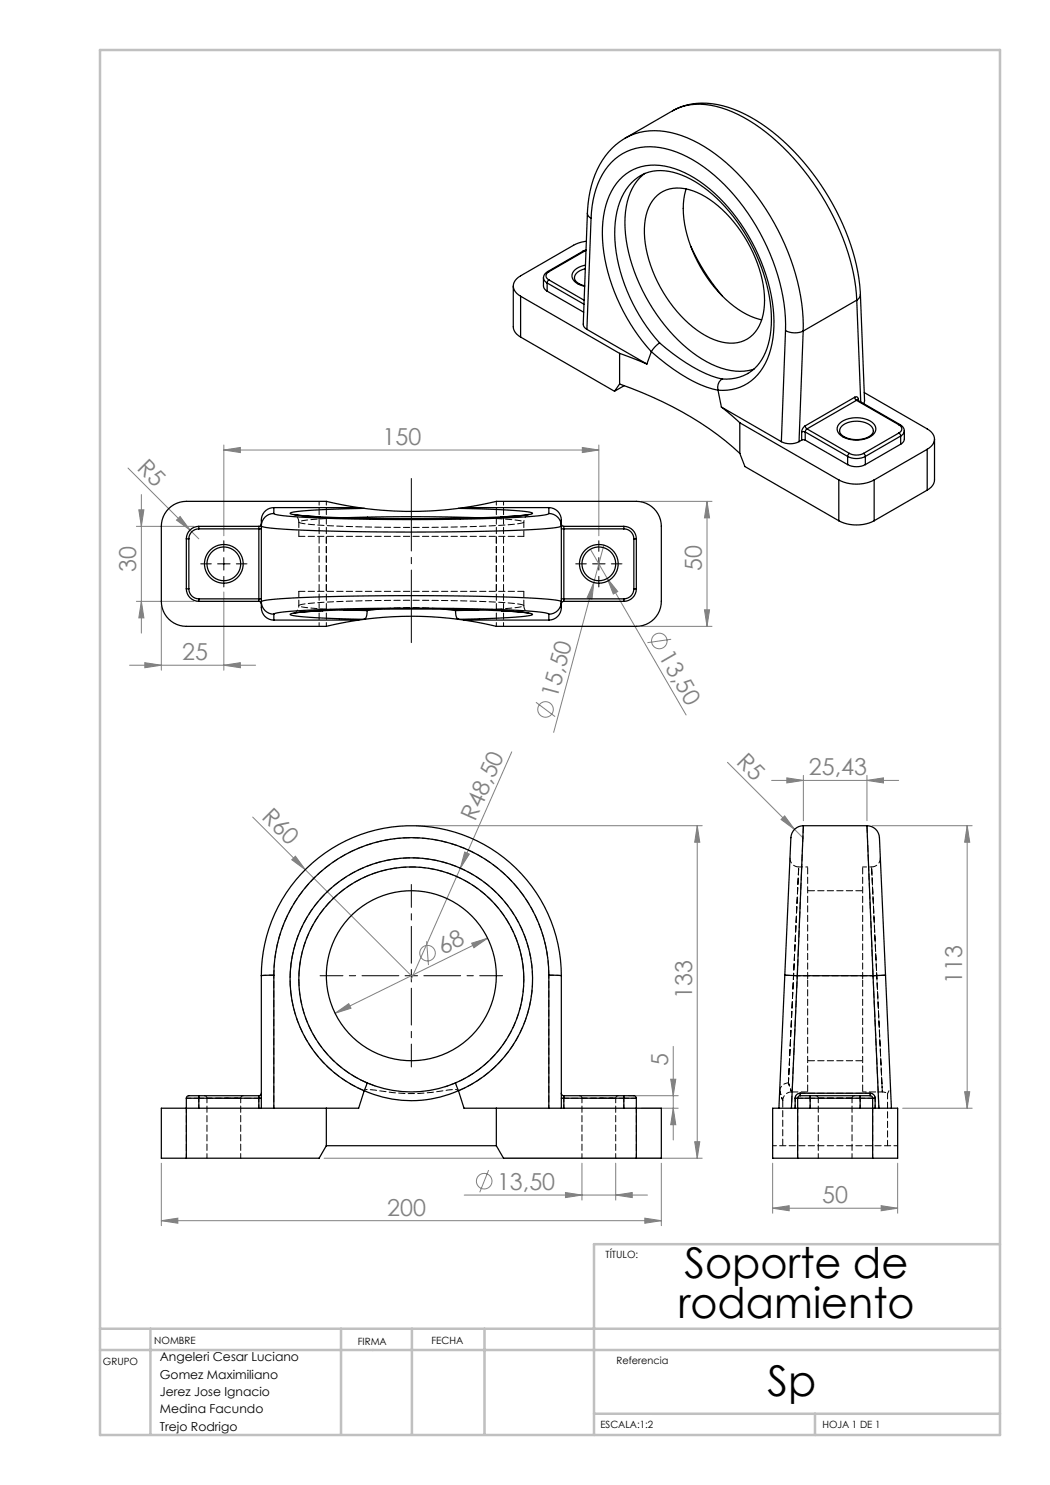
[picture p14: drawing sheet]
<svg xmlns="http://www.w3.org/2000/svg" width="210mm" height="297mm" viewBox="0 0 210 297" stroke-linecap="round" stroke-linejoin="round" font-family="sans-serif">
<defs><g id="words">
<g font-size="8.5">
<text x="136.9" y="255.6">Soporte de</text>
<text x="135.6" y="263.7">rodamiento</text>
<text x="153.5" y="279.3">Sp</text>
</g>
<g font-size="4.7" fill="#808080">
<text x="76.5" y="89">150</text>
<text x="27.2" y="93.8" transform="rotate(45 27.2 93.8)">R5</text>
<text x="27.3" y="114.4" transform="rotate(-90 27.3 114.4)">30</text>
<text x="140.4" y="114.2" transform="rotate(-90 140.4 114.2)">50</text>
<text x="131.7" y="131.3" transform="rotate(60 131.7 131.3)">13,50</text>
<text x="36.5" y="132">25</text>
<text x="111.4" y="139.9" transform="rotate(-75 111.4 139.9)">15,50</text>
<text x="147.1" y="152.7" transform="rotate(45 147.1 152.7)">R5</text>
<text x="161.8" y="155.1">25,43</text>
<text x="52.2" y="163.6" transform="rotate(45 52.2 163.6)">R60</text>
<text x="95.1" y="164.4" transform="rotate(-66 95.1 164.4)">R48,50</text>
<text x="88.6" y="191" transform="rotate(-26 88.6 191)">68</text>
<text x="192.4" y="196.7" transform="rotate(-90 192.4 196.7)">113</text>
<text x="138.4" y="199.7" transform="rotate(-90 138.4 199.7)">133</text>
<text x="133.6" y="213.1" transform="rotate(-90 133.6 213.1)">5</text>
<text x="99.4" y="237.9">13,50</text>
<text x="77.5" y="243.1">200</text>
<text x="164.4" y="240.6">50</text>
</g>
<g font-size="2.5">
<text x="32" y="272.3">Angeleri Cesar Luciano</text>
<text x="32" y="275.7">Gomez Maximiliano</text>
<text x="32" y="279.2">Jerez Jose Ignacio</text>
<text x="32" y="282.7">Medina Facundo</text>
<text x="32" y="286.2">Trejo Rodrigo</text>
</g>
<g font-size="2">
<text x="121.1" y="251.5">TÍTULO:</text>
<text x="30.9" y="268.8">NOMBRE</text>
<text x="71.6" y="269">FIRMA</text>
<text x="86.3" y="268.7">FECHA</text>
<text x="20.6" y="273">GRUPO</text>
<text x="123.3" y="272.9">Referencia</text>
<text x="120.1" y="285.6">ESCALA:1:2</text>
<text x="164.5" y="285.6">HOJA 1 DE 1</text>
</g>
</g></defs>
<g fill="none" stroke="#808080" stroke-width=".2">
<path d="M25.6 93.6l12.4 12.4M28.3 98.9v27.7M44.8 90l3.3-.5v1zM44.8 89v18.1M44.8 90h75M116.5 89.5l3.3 .5-3.3 .5zM119.8 89v18.1M27.3 105.3h11.5M27.8 102h1l-.5 3.3zM35.3 104l.7-.7 2 2.7zM38 106l1.8 1.8M44.8 118.4v15.6"/>
<path d="M118.1 109.8l3.4 5.9M118.8 116.5l-.4 3.3-1-.2zM118.8 116.5l-8.1 30M120.8 109l-2 7.5M121.5 115.7l2 2.6-.8 .5zM121.5 115.7l15.7 27.3M128.3 100.3h14.1M141.4 100.3l.5 3.3h-1zM141.4 100.3v25M25.9 133h25.2M27.3 120.3h11.5M28.3 120.3l.5 3.3h-1z"/>
<path d="M29 132.5l3.3 .5-3.3 .6zM32.3 121.3v12.7M44.8 133l3.3-.5v1.1zM128.3 125.3h14.1M134.2 127.9l-4.7 .6M140.9 122h1l-.5 3.3zM102.4 150.4l-10.3 23.2M107.2 140.5l3.8 2.8M145.5 152.5l15.2 15.1M154.3 156.1h25.4M157.4 155.6l3.3 .5-3.3 .5zM160.7 155.1v9"/>
<path d="M173.4 156.1l3.3-.5v1zM173.4 155.1v9M50.5 163.4l31.8 31.7M58.4 172l.7-.8 2 2.7zM83.3 165.1h57.1M92.1 173.6l-9.8 22.2M92.9 170.4l1 .4-1.8 2.8zM139.4 165.1l.6 3.3h-1.1zM139.4 165.1v66.5M156.2 163.9l.7-.7 2 2.7zM174.4 165.1h20M193.4 165.1l.5 3.3h-1z"/>
<path d="M193.4 165.1v56.5M85.3 188.2l.4 4.8M94.3 188.6l3.2-1-2.7 2zM97.5 187.6l-30.5 15.1M67 202.7l2.8-2 .4 .9zM125.8 219.1h9.8M134.1 215.8h1.1l-.6 3.3zM134.6 209.3v18.7M192.9 218.3h1l-.5 3.3zM32.3 232.6v12.5M64.8 231.6h75.6M92.8 239h36.7"/>
<path d="M97.7 234l-1.7 4.5M113.1 238.5l3.3 .5-3.3 .5zM116.4 232.6v7.4M123.1 239l3.3-.5v1zM123.1 232.6v7.4M128.3 221.6h7.3M132.3 232.6v12.5M134.6 221.6l.6 3.3h-1.1zM138.9 228.3h1.1l-.6 3.3zM154.5 232.6v10M179.5 232.6v10M180.5 221.6h13.9"/>
<path d="M32.3 244.1l3.3-.5v1zM32.3 244.1h100M129 243.6l3.3 .5-3.3 .5zM154.5 241.6l3.3-.5v1.1zM154.5 241.6h25M176.2 241.1l3.3 .5-3.3 .6z"/>
<circle cx="131.9" cy="128.2" r="1.56"/>
<circle cx="109.1" cy="141.9" r="1.56"/>
<circle cx="85.5" cy="190.6" r="1.56"/>
<circle cx="96.8" cy="236.2" r="1.56"/>
</g>
<path d="M79.8 195.1h-15.8M82.3 192.6v-15.7M82.3 197.6v15.8M84.8 195.1h15.7" fill="none" stroke="#000" stroke-width=".2" stroke-dasharray="15.2 1.3 1.3 1.3" stroke-dashoffset="7.9"/>
<path d="M82.3 128.5v-32.8" fill="none" stroke="#000" stroke-width=".2" stroke-dasharray="15.2 1.3 1.3 1.3" stroke-dashoffset=".7"/>
<path d="M42.3 112.8h-2.2M44.8 110.3v-2.2M44.8 115.3v2.1M47.3 112.8h2.1M117.3 112.8h-2.2M119.8 110.3v-2.2M119.8 115.3v2.1M122.3 112.8h2.1" fill="none" stroke="#000" stroke-width=".2" stroke-dasharray="15.2 1.3 1.3 1.3"/>
<path d="M43.5 112.8h2.5M44.8 111.5v2.5M118.5 112.8h2.5M119.8 111.5v2.5M81 195.1h2.5M82.3 193.9v2.5" fill="none" stroke="#000" stroke-width=".2"/>
<path d="M20 10h180v277h-180zM200 248.8h-81.2v38.2M20 265.8h180M20 270h180M30.1 265.8v21.1M68.2 265.8v21.1M82.4 265.8v21.1M96.9 265.8v21.1M118.8 282.8h81.2M163 282.8v4.2" fill="none" stroke="#c0c0c0" stroke-width=".5"/>
<g fill="#808080">
<path d="M156.2 163.9l.7-.7 2 2.7z"/>
<path d="M58.4 172l.7-.8 2 2.7z"/>
<path d="M35.3 104l.7-.7 2 2.7z"/>
<path d="M92.9 170.4l1 .4-1.8 2.8z"/>
<path d="M118.8 116.5l-.4 3.3-1-.2z"/>
<path d="M121.5 115.7l2 2.6-.8 .5z"/>
<path d="M123.1 239l3.3-.5v1zM113.1 238.5l3.3 .5-3.3 .5zM44.8 133l3.3-.5v1.1zM29 132.5l3.3 .5-3.3 .6zM173.4 156.1l3.3-.5v1zM157.4 155.6l3.3 .5-3.3 .5z"/>
<path d="M32.3 244.1l3.3-.5v1zM129 243.6l3.3 .5-3.3 .5zM44.8 90l3.3-.5v1zM116.5 89.5l3.3 .5-3.3 .5zM154.5 241.6l3.3-.5v1.1zM176.2 241.1l3.3 .5-3.3 .6z"/>
<path d="M67 202.7l3.2-1.1-.4-.9zM94.3 188.6l.5 1 2.7-2z"/>
<path d="M139.4 165.1l.6 3.3h-1.1zM138.9 228.3h1.1l-.6 3.3zM134.1 215.8h1.1l-.6 3.3zM134.6 221.6l.6 3.3h-1.1zM141.4 100.3l.5 3.3h-1zM140.9 122h1l-.5 3.3zM27.8 102h1l-.5 3.3zM28.3 120.3l.5 3.3h-1zM193.4 165.1l.5 3.3h-1zM192.9 218.3h1l-.5 3.3z"/>
</g>
<g fill="none" stroke="#000" stroke-width=".25">
<path d="M125 27.6a13.2 13.2 0 0 1 11.3-.5 34.6 34.6 0 0 1 16 13.5 44.6 44.6 0 0 1 8.3 25.6M125 27.6a15.8 15.8 0 0 0-7.2 11.8l-.3 3.2M129 34.7a11 11 0 0 0-4 8.7 33.3 33.3 0 0 0 7.1 20.6 25.5 25.5 0 0 0 13.1 9.9 9.8 9.8 0 0 0 5.6-.1M131 39.6a6.7 6.7 0 0 1 7.6-1.4 22.7 22.7 0 0 1 11.4 11.2 21.6 21.6 0 0 1 2.6 13.4 6.5 6.5 0 0 1-9 5.4 21.6 21.6 0 0 1-11-9.8 22.8 22.8 0 0 1-3.5-14.5l.4-1.7a7.5 7.5 0 0 1 1.5-2.6zM134.5 22.2a12.5 12.5 0 0 1 10.9-.3 38 38 0 0 1 16.2 13.3 46.7 46.7 0 0 1 9.8 24.8M134.5 22.2l-9.5 5.4M134.6 22.2a13.5 13.5 0 0 1 11.1-.7 35.4 35.4 0 0 1 15.9 11.9 45.9 45.9 0 0 1 10.5 25.5M137.2 37.8a19.2 19.2 0 0 0 1.8 13.5 24.6 24.6 0 0 0 11.2 12l2.1 .7M102.7 57.2v8.2a2.5 2.5 0 0 0 1.4 2M104.1 59.2l19.8 11.5M104.1 59.2v8.2M108.7 55.6v1.6a1.25 1.25 0 0 0 .7 1"/>
<path d="M109.4 58.2l7.3 4.2M109.4 56.6v1.6M109.4 56.6l7.4 4.3M109.5 54.3a1.22 1.22 0 0 0-.8 1.1 1.22 1.22 0 0 0 .7 1.2M109.5 54.3h.3M109.8 56l-.4 .6M109.8 54.3a.86 .86 0 0 0-.6 .9 .86 .86 0 0 0 .6 .8M109.8 56l7 4.1M116.6 50.2l.2 .1M116.6 50.2l-7.1 4.1M116.8 50.3l-7 4M117.1 53.8a2.12 2.12 0 0 0-2.2 2 2.56 2.56 0 0 0 2 1.4"/>
<path d="M117.1 53a2.84 2.84 0 0 0-2.7 2.2 2.8 2.8 0 0 0 2.5 2.1M117.2 50.1l-.4 .2M117.2 50l-.6 .2M117.3 48.3l-1.5 .3-1.1 .4-10.6 6.2a2.15 2.15 0 0 0-1.4 2 2.15 2.15 0 0 0 1.4 2M117.5 42.6l-.9 22.3a1.25 1.25 0 0 0 .8 1M117.5 42.6v.1a1.24 1.24 0 0 0 .7 1M118.2 43.7a16 16 0 0 1 4.8-11.9 11.4 11.4 0 0 1 11.2-1.8 30.3 30.3 0 0 1 14.5 11.4 41.2 41.2 0 0 1 8.4 24.7M118.2 43.7l-.8 22.2M138.2 49.2a41.3 41.3 0 0 0 6.3 10M172.1 58.9l.8 21.2-.2 .6M172.1 58.9a1.35 1.35 0 0 1-.7 1.1M104.1 67.4l18.8 10.9"/>
<path d="M117.4 65.9l12 6.9M123.9 76.8a68.6 68.6 0 0 1 24.1 13.9M123.9 70.7l5.5 2.1M123.9 70.7v6.1M123.9 76.8l-1 1.5M124.8 77.1l-1.9 1.2M130.3 70.3a37 37 0 0 1-9.8-24.8 13.6 13.6 0 0 1 4.7-10.7 10.7 10.7 0 0 1 10.7-.7 30.1 30.1 0 0 1 13.8 13.1 33.4 33.4 0 0 1 4.9 20.4 11.9 11.9 0 0 1-5.8 9.5 9.7 9.7 0 0 1-5.2 .9M130.3 70.3l-.9 2.5M130.3 70.3a31.1 31.1 0 0 0 12.7 7.6l.6 .1M130.3 70.3h.1M131.9 68.6a34.4 34.4 0 0 1-8.9-22.9 12.6 12.6 0 0 1 4.6-10.3 9 9 0 0 1 8.7-.4 28.7 28.7 0 0 1 13.2 12.6 31.6 31.6 0 0 1 4.5 19.4 10.1 10.1 0 0 1-4.4 7.7M131.9 68.6l-1 .9-.6 .8"/>
<path d="M131.9 68.6a30.6 30.6 0 0 0 12.5 7.2M143.6 78h.1M143.6 78l.7 3.4M144.4 75.8a1.97 1.97 0 0 0-.8 2.2M149.6 74.7l-.2 .1a9 9 0 0 1-5 1M149.6 74.7h.1M157.1 66.1a4.1 4.1 0 0 0 3.5 .1M157.1 66.1l-.8 22.2M160.6 66.2l-.8 22.1M170.9 79.5a.43 .43 0 0 1 .5-.1 .43 .43 0 0 1 .3 .5M170.9 79.5l.4 .6M170.9 79.5l-9.9 5.7"/>
<path d="M171.4 60l-10.8 6.2M171.4 60l.7 20.4M171.7 79.9l-.2 .1M171.7 79.9v.2M172.8 78.5l12.6 7.3a2.15 2.15 0 0 1 1.5 2 2.15 2.15 0 0 1-1.5 2.1M144.3 81.4l3.7 3.2M144.3 81.4l12 6.9M148 84.6l19.8 11.4M148 90.7l1 2.6 18.8 10.9M148 84.6v6.1M159.8 88.3a3.9 3.9 0 0 1-3.5 0M160.3 88h.7"/>
<path d="M160.3 86.4h.7M160.3 86.4v1.6M160.3 88l-.5 .3M161 85.2a1.56 1.56 0 0 0-.7 1.2M161 85.2l.4 .6M161 88l8.5 4.9M161 86.4l8.5 4.9M161 86.4v1.6M161.4 85.8l-.4 .6M161.4 85.8l8.5 4.9M167.8 96a7.8 7.8 0 0 0 7 0M167.8 96v8.2"/>
<path d="M167.9 86.2a2.63 2.63 0 0 0 2.7 1.7 4 4 0 0 0 4-1.4 1.52 1.52 0 0 0-1.1-1.8 4.7 4.7 0 0 0-5.4 .8l-.2 .7M168 84.6a5.6 5.6 0 0 1 6.7 .1 1.55 1.55 0 0 1-.5 2.5 5.7 5.7 0 0 1-6.3-.4 1.47 1.47 0 0 1 .1-2.2zM169.5 92.9a3.9 3.9 0 0 0 3.6 0M169.5 91.3a3.9 3.9 0 0 0 3.6 0M169.5 91.3v1.6M169.9 90.7a3.1 3.1 0 0 0 2.8 0M169.9 90.7l-.4 .6M171.3 80.1l-9.9 5.7M171.3 80.1l8.5 4.9M171.5 80l-.2 .1M171.5 80l8.5 4.9M172.7 90.7l.4 .6"/>
<path d="M173.1 91.3v1.6M174.8 96v8.2M179.8 85a.86 .86 0 0 1 .6 .8 .86 .86 0 0 1-.6 .8M179.8 86.6l.3 .6M179.8 86.6l-7.1 4.1M180 84.9l.6 .5 .3 .8M180 84.9l-.2 .1M180.1 87.2a1.25 1.25 0 0 0 .8-1v1.6a1.25 1.25 0 0 1-.8 1M180.1 88.8l-7 4.1M180.1 87.2l-7 4.1M180.1 87.2v1.6M185.4 89.9l-10.6 6.1"/>
<path d="M185.4 89.9v8.1M185.4 98l-10.6 6.2M186.9 87.8v8.2a2.5 2.5 0 0 1-1.5 2M37.3 107.8h.5M37.3 117.8h.5M37.3 117.8a2.5 2.5 0 0 0 2.5 2.5M37.3 107.8v10M37.8 117.8a2 2 0 0 0 2 2M37.8 107.8v10M39.8 105.3v.5M39.8 105.8a2 2 0 0 0-2 2M39.8 105.3a2.5 2.5 0 0 0-2.5 2.5"/>
<path d="M39.8 119.8v.5M39.8 105.3h12M39.8 105.8h12M39.8 119.8h12M51.8 105.8h.5M51.8 105.3v.5M51.8 119.8h.5M51.8 119.8v.5M51.8 105.8v14M52.3 104.8l-.2 .3-.3 .2M54.8 102.7a2.43 2.43 0 0 0-2.5 2.6 58.1 58.1 0 0 0 11.4 .9l13 .2 15.7-.1a146.2 146.2 0 0 0 19.7-1h.1a2.42 2.42 0 0 0-2.4-2.6M54.8 102.7a10.5 10.5 0 0 0 4.2 .6l14.2 .5h18.9a118.4 118.4 0 0 0 17.5-1l.2-.1"/>
<path d="M54.8 101.5a2.5 2.5 0 0 0-2.5 2.5v17.5a2.5 2.5 0 0 0 2.5 2.5M54.8 101.5v1.2M54.8 101.5h16.9M58.8 102.9l5.3 .5M68.7 103.6l12.8-.3 14.3 .3M71.7 101.5l-6.4-1.2h-28a5 5 0 0 0-5 5v15a5 5 0 0 0 5 5h28l6.4-1.3M71.7 101.5l1.1 .2M72.8 101.7a95.3 95.3 0 0 0-14.6 .8l-.2 .2a25.7 25.7 0 0 0 6.9 .7l12.4 .3h12.7a118.7 118.7 0 0 0 16.3-.9l.2-.1a9.7 9.7 0 0 0-4-.6l-10.8-.4M72.8 101.7a72.5 72.5 0 0 0 18.9 0M92.8 101.5l6.5-1.2h28a5 5 0 0 1 5 5v15a5 5 0 0 1-5 5h-28l-6.5-1.3M92.8 101.5l-1.1 .2M92.8 101.5h17"/>
<path d="M105.7 102.9l-5.6 .5M109.8 101.5a2.5 2.5 0 0 1 2.5 2.5v17.5a2.5 2.5 0 0 1-2.5 2.5M109.8 101.5v1.2M112.3 104.8l.1 .3 .4 .2M112.3 105.8h.5M112.3 119.8h.5M112.8 105.3v.5M112.8 119.8v.5M112.8 105.8v14M112.8 105.3h12M112.8 105.8h12M112.8 119.8h12"/>
<path d="M124.8 105.8a2 2 0 0 1 2 2M124.8 105.3v.5M124.8 105.3a2.5 2.5 0 0 1 2.5 2.5M124.8 119.8v.5M126.8 107.8h.5M126.8 117.8a2 2 0 0 1-2 2M126.8 117.8h.5M126.8 107.8v10M127.3 117.8a2.5 2.5 0 0 1-2.5 2.5M127.3 107.8v10M167.8 104.2a7.8 7.8 0 0 0 7 0M39.8 120.3h12"/>
<path d="M51.8 120.3l.3 .1 .2 .4M54.8 122.8a2.43 2.43 0 0 1-2.5-2.5 58.1 58.1 0 0 1 11.4-.9l13-.3 15.7 .1a146.2 146.2 0 0 1 19.7 1l.1 .1a2.42 2.42 0 0 1-2.4 2.5M54.8 122.8a10.5 10.5 0 0 1 4.2-.6l13.5-.5h18.1a149.5 149.5 0 0 1 18.8 .9l.4 .2M54.8 122.8v1.2M54.8 124h16.9M64.6 122.1l-5.8 .5M68.7 122l4.7 .1M72.8 123.9a104.6 104.6 0 0 1-14.6-.9l-.2-.1a19 19 0 0 1 6-.7l11.9-.4 14.1 .1a118.6 118.6 0 0 1 16.3 .8l.2 .2a9.7 9.7 0 0 1-4 .6l-10.8 .4M72.8 123.9l-1.1 .1M72.8 123.9a72.5 72.5 0 0 1 18.9 0M72.8 123.9h.1M73.4 122.1v.3a1.44 1.44 0 0 1-.6 1.5"/>
<path d="M75.7 121.8l-2.3 .3M88.8 121.8l2.3 .3M91.1 122.1v.3a1.44 1.44 0 0 0 .6 1.5M91.7 123.9h.1M91.7 123.9l1.1 .1M92.8 124h17M95.8 122l-4.7 .1M100.3 122.2l5.4 .4M109.8 122.8v1.2M112.8 120.3l-.4 .1-.1 .4M112.8 120.3h12M160.7 165.1l-1.2 30"/>
<path d="M160.7 165.1h12.7M160.7 165.1a2.67 2.67 0 0 0-2.6 3.1l-1.1 26.8M173.4 165.1l1.2 30M173.4 165.1a2.67 2.67 0 0 1 2.5 3.1l1.2 26.8M52.3 195.1a30 30 0 0 1 30-30 30 30 0 0 1 30 30M52.3 195.1v26.5M54.8 195l-2.5 .1M54.8 195a27.5 27.5 0 0 1 27.5-27.5 27.5 27.5 0 0 1 27.5 27.5M54.8 195v26.6M109.8 195l2.5 .1M109.8 195v26.6M112.3 195.1v26.5"/>
<path d="M157 195l2.5 .1M157 195l-1.2 26.6M159.5 195.1h15.1M159.5 195.1l-1.2 26.5M174.6 195.1l1.2 26.5M177.1 195l-2.5 .1M177.1 195l1.2 26.6M37.3 219.6h2.5M37.3 219.6v12M39.8 219.1v.5M39.8 219.1l-2.1 .1-.3 .2-.1 .2M39.8 219.1h12"/>
<path d="M39.8 219.6h12M39.8 219.6v2M51.8 219.6h.5M51.8 219.1v.5M51.8 219.6v2M52.3 218.6l-.2 .4-.3 .1M72.8 218.2l-1.1 3.4h-6.4M72.8 218.2a24.3 24.3 0 0 1-9.7-37.2 24.3 24.3 0 0 1 38.4 0 24.3 24.3 0 0 1-9.8 37.2M72.8 218.1a23.2 23.2 0 0 0 18.9 0M72.8 218.1v.1M73.4 216.6l-.6 1.5M73.4 216.6a22.5 22.5 0 0 0 17.7 0"/>
<path d="M73.4 216.6a22.5 22.5 0 0 1-8.9-34.5 22.5 22.5 0 0 1 35.6 0 22.5 22.5 0 0 1-9 34.5M91.1 216.6l.6 1.5M91.7 218.1v.1M91.7 218.2l1.1 3.4h6.5M112.3 219.6h.5M112.3 218.6l.1 .4 .4 .1M112.8 219.1v.5M112.8 219.6v2M112.8 219.1h12M112.8 219.6h12M124.8 219.6h2.5M124.8 219.1l2.1 .1 .3 .2 .1 .2"/>
<path d="M124.8 219.1v.5M124.8 219.6v2M127.3 219.6v12M159 219.6h.5M159 219.6v2M159.5 219.6h2.5M159.5 219.6v12M160 219.1h2M160 219.1l-.3 .2-.2 .3M160 218.6v.5M160 218.6a1 1 0 0 0-1 1M160 218.6h14"/>
<path d="M162 219.1v.5M162 219.1h10M162 219.6h10M162 219.6v2M172 219.6h2.5M172 219.1h2M172 219.1v.5M172 219.6v2M174 219.1l.4 .2 .1 .3M174 218.6a1 1 0 0 1 1 1M174 218.6v.5M174.5 219.6h.5"/>
<path d="M174.5 219.6v12M175 219.6v2M65.3 221.6h-33v10h5M65.3 229.1h34M65.3 229.1l-1.5 2.5h-26.5M65.3 221.6v7.5M99.3 221.6h33v10h-5M99.3 229.1l1.4 2.5h26.6M99.3 221.6v7.5M159.5 231.6h-5v-10h25v10h-5M159.5 231.6h15"/>
<circle cx="44.8" cy="112.8" r="3.4"/>
<circle cx="44.8" cy="112.8" r="3.9"/>
<circle cx="119.8" cy="112.8" r="3.9"/>
<circle cx="119.8" cy="112.8" r="3.4"/>
<circle cx="82.3" cy="195.1" r="17"/>
</g>
<g fill="none" stroke="#000" stroke-width=".2" stroke-dasharray="1.3 .6" stroke-dashoffset=".6">
<path d="M39.8 219.6v2M51.8 219.6v2M72.8 218.2l.3-.3a7.1 7.1 0 0 1 3.1 .3 37 37 0 0 0 13.6-.2l1.4-.1 .5 .3M124.8 219.6v2M157.7 216.6l.6 1.8-.6-1.8M159 219.6v2M162 219.6v2M172 219.6v2M172.5 218.4h4M176.5 218.4l1 .3M177.5 218.7l.5-.8 .1 .3M112.8 221.6v-2"/>
<path d="M175 221.6v-2"/>
</g>
<g fill="none" stroke="#000" stroke-width=".2" stroke-dasharray="1.3 .6" stroke-dashoffset=".3">
<path d="M52.3 195.1l2.5-.1M54.8 195a27.5 27.5 0 0 1 27.5-27.5 27.5 27.5 0 0 1 27.5 27.5M112.3 195.1l-2.5-.1M157 195l2.5 .1M174.6 195.1l2.5-.1M37.3 219.6h2.5M39.8 219.6h12M41.4 219.6v12M44.8 219.6h3.3h-6.7M112.8 219.6h12M116.4 219.6v12M119.8 219.6h3.3h-6.7"/>
<path d="M124.8 219.6h2.5M157.7 216.6a1.76 1.76 0 0 0-1.8 1.5M157.7 216.6l2-43.2-2 43.2M159.5 219.6h2.5M163.7 219.6v12M172 219.6h2.5M174 218.6h-14M48.1 231.6v-12M123.1 231.6v-12M170.4 231.6v-12"/>
</g>
<g fill="none" stroke="#000" stroke-width=".2" stroke-dasharray="1.3 .6">
<path d="M104.8 107.3h-45M104.8 118.3h-45M39.8 219.6v-.5M51.8 219.6v-.5M52.3 219.6h-.5M112.3 219.6h.5M112.8 219.1v.5M124.8 219.1v.5M158.3 218.4h3.2M159 219.6h.5M160 218.6v.5M162 219.1v.5"/>
<path d="M172 219.1v.5M174 218.6v.5M175 219.6h-.5"/>
</g>
<path d="M104.8 195.9a22.5 22.5 0 0 0-35.7-18.3 22.5 22.5 0 0 0 6.1 39.6" fill="none" stroke="#000" stroke-width=".2" stroke-dasharray="1.3 .6" stroke-dashoffset="-.2"/>
<path d="M75.7 121.8a62.9 62.9 0 0 1 13.1 0M109.8 195v26.6M159.5 195.1h15.1M174.6 195.1l1.2 26.5M89 217.4a22.5 22.5 0 0 0 15.8-21.5M54.8 221.6v-26.6M158.3 221.6l1.2-26.5" fill="none" stroke="#000" stroke-width=".2" stroke-dasharray="1.3 .6" stroke-dashoffset=".7"/>
<path d="M65.3 107.3v11M99.3 118.3v-11M172.5 178.1h-11M173.4 165.1l1.2 30M159.5 195.1l1.2-30M161.5 195.9v-22.5M172.5 195.9v-22.5M91.7 218.2a24.3 24.3 0 0 0 9.8-37.2 24.3 24.3 0 0 0-38.4 0 24.3 24.3 0 0 0 9.7 37.2M161.5 218.4v-22.5M161.5 212.1h11M172.5 218.4v-22.5M156.6 229.1v-9" fill="none" stroke="#000" stroke-width=".2" stroke-dasharray="1.3 .6" stroke-dashoffset="-.1"/>
<g fill="none" stroke="#000" stroke-width=".2" stroke-dasharray="1.3 .6" stroke-dashoffset=".4">
<path d="M68.7 103.6l-6.2 .3a4.6 4.6 0 0 0-2.7 .6h.1a107.9 107.9 0 0 0 17 1h6.8a155.5 155.5 0 0 0 20.8-.9l.3-.2-1.7-.4-7.3-.4M95.8 122l6.3-.4a5.4 5.4 0 0 0 2.7-.5 10.6 10.6 0 0 0-4.2-.6l-8.3-.3-12.1-.1a161.9 161.9 0 0 0-20 .8l-.4 .2a10.1 10.1 0 0 0 4.1 .6l4.8 .3M40.9 219.1l.3 .2 .2 .3M48.1 219.6l.2-.3 .3-.2M115.9 219.1l.3 .2 .2 .3M123.1 219.6l.2-.3 .3-.2M155.9 218.1l.7 2-.7-2M162 219.6h10M163.2 219.1l.3 .2 .2 .3M170.4 219.6l.2-.3 .3-.2M176.4 216.6l-2.1-43.2 2.2 45-.1-1.8M37.3 221.6v10"/>
<path d="M127.3 221.6v10M159.5 221.6v10M174.5 221.6v10"/>
</g>
<path d="M99.3 100.3v25M100.7 100.3v25M63.8 125.3v-25M65.3 125.3v-25M179.5 229.1h-25" fill="none" stroke="#000" stroke-width=".2" stroke-dasharray="1.3 .6" stroke-dashoffset=".5"/>
<path d="M58.8 102.9a1.59 1.59 0 0 1 1 1.5M104.8 104.4a1.6 1.6 0 0 1 .9-1.5M59.8 121.1a1.59 1.59 0 0 1-1 1.5M105.7 122.6a1.59 1.59 0 0 1-.9-1.5" fill="none" stroke="#000" stroke-width=".2" stroke-dasharray="1.3 .6" stroke-dashoffset="1"/>
<path d="M59.8 104.4v2.9M59.8 118.3v2.8M104.8 107.3v-2.9M104.8 121.1v-2.8M158 171.6a1.75 1.75 0 0 0 1.7 1.8M174.3 173.4a1.75 1.75 0 0 0 1.8-1.8M177.5 218.7v10.4M156.6 220.1a1.74 1.74 0 0 1 1.7-1.7" fill="none" stroke="#000" stroke-width=".2" stroke-dasharray="1.3 .6" stroke-dashoffset=".2"/>
<path d="M159 219.6a1 1 0 0 1 1-1M174 218.6a1 1 0 0 1 1 1" fill="none" stroke="#000" stroke-width=".2" stroke-dasharray="1.3 .6" stroke-dashoffset=".8"/>
<path d="M161.5 173.4h-1.8M174.3 173.4h-1.8" fill="none" stroke="#000" stroke-width=".2" stroke-dasharray="1.3 .6" stroke-dashoffset=".9"/>
<path d="M170.4 219.6h-6.7" fill="none" stroke="#000" stroke-width=".2" stroke-dasharray="1.3 .6" stroke-dashoffset=".1"/>
<use href="#words"/>
</svg>
